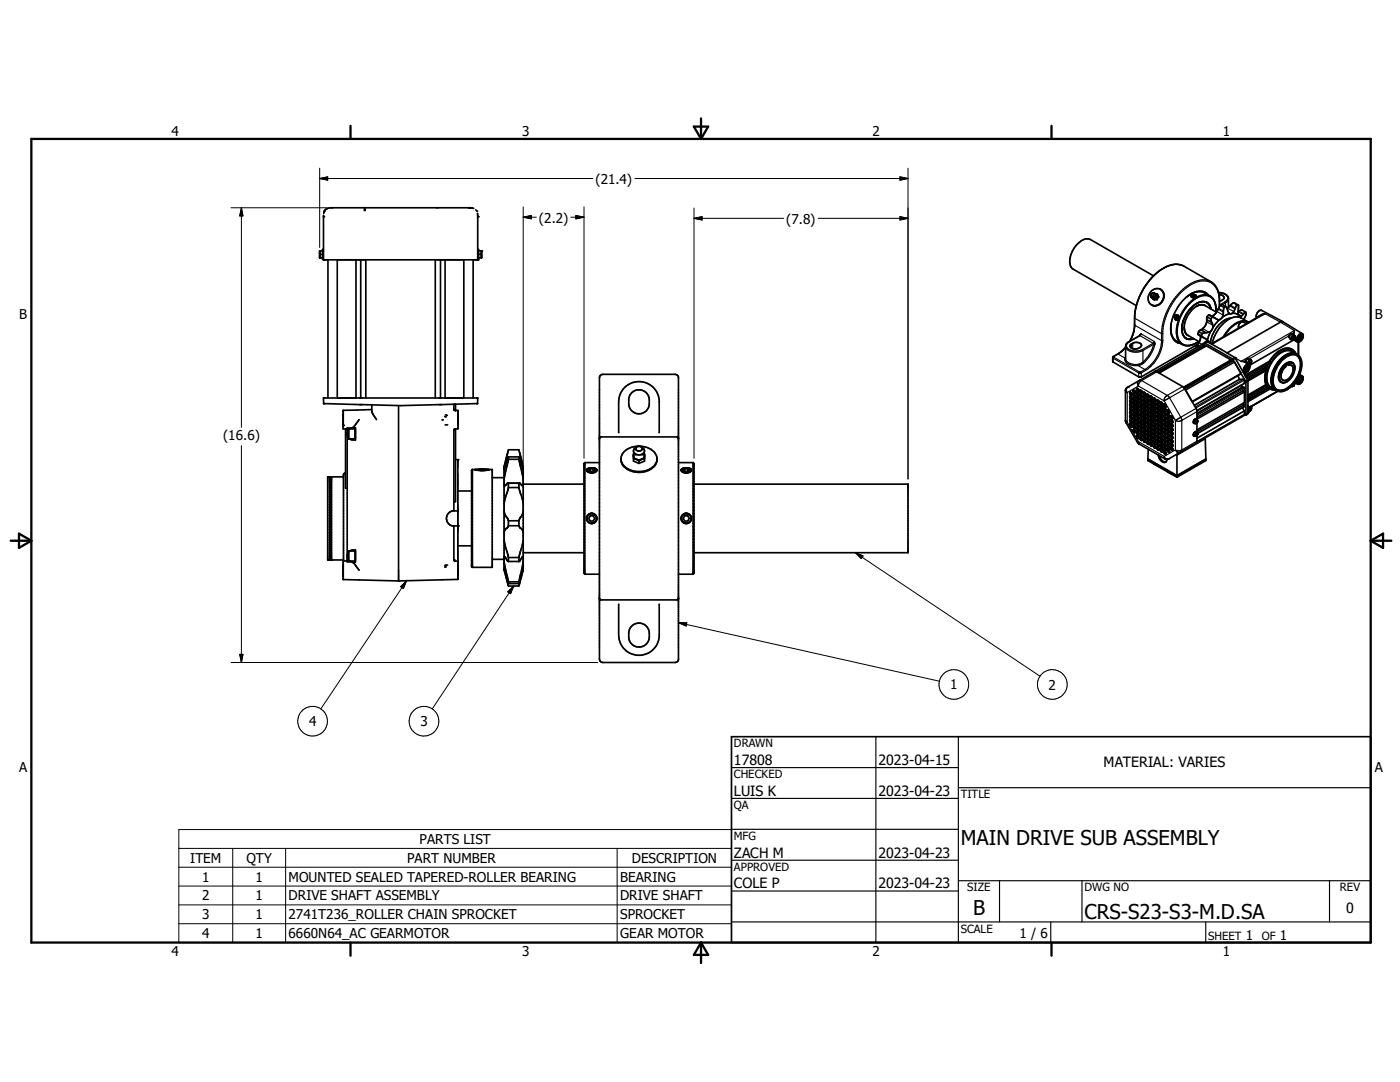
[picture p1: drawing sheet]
<svg xmlns="http://www.w3.org/2000/svg" width="279mm" height="216mm" viewBox="0 0 279 216" stroke-linecap="round" stroke-linejoin="round" font-family="sans-serif">
<defs><g id="words">
<g font-size="4.1">
<text x="191.7" y="168.6">MAIN DRIVE SUB ASSEMBLY</text>
<text x="194.2" y="182.5">B</text>
<text x="216.4" y="183.4">CRS-S23-S3-M.D.SA</text>
</g>
<g font-size="2.8">
<text x="146.5" y="152.6">17808</text>
<text x="175.3" y="152.6">2023-04-15</text>
<text x="220.3" y="153.1">MATERIAL: VARIES</text>
<text x="146.5" y="158.8">LUIS K</text>
<text x="175.3" y="158.8">2023-04-23</text>
<text x="146.5" y="171.1">ZACH M</text>
<text x="175.3" y="171.1">2023-04-23</text>
<text x="146.5" y="177.2">COLE P</text>
<text x="175.3" y="177.2">2023-04-23</text>
<text x="268.6" y="182.1">0</text>
</g>
<g font-size="2.7">
<text x="34.2" y="27.1">4</text>
<text x="104.2" y="27.1">3</text>
<text x="174.1" y="27.1">2</text>
<text x="244" y="27.1">1</text>
<text x="118.8" y="36.7">(21.4)</text>
<text x="107.6" y="44.4">(2.2)</text>
<text x="156.9" y="44.6">(7.8)</text>
<text x="3.8" y="63.7">B</text>
<text x="274.4" y="63.7">B</text>
<text x="44.5" y="87.9">(16.6)</text>
<text x="189.6" y="137.5">1</text>
<text x="209.3" y="137.6">2</text>
<text x="61.7" y="144.9">4</text>
<text x="83.9" y="144.9">3</text>
<text x="3.8" y="154">A</text>
<text x="274.4" y="154">A</text>
<text x="38" y="172.2">ITEM</text>
<text x="49.2" y="172.2">QTY</text>
<text x="81.2" y="172.2">PART NUMBER</text>
<text x="83.7" y="168.4">PARTS LIST</text>
<text x="126.1" y="172.2">DESCRIPTION</text>
<text x="40.3" y="175.9">1</text>
<text x="40.3" y="179.7">2</text>
<text x="51" y="175.9">1</text>
<text x="51" y="179.7">1</text>
<text x="57.6" y="175.9">MOUNTED SEALED TAPERED-ROLLER BEARING</text>
<text x="57.6" y="179.7">DRIVE SHAFT ASSEMBLY</text>
<text x="123.8" y="175.9">BEARING</text>
<text x="123.8" y="179.7">DRIVE SHAFT</text>
<text x="40.3" y="183.4">3</text>
<text x="51" y="183.4">1</text>
<text x="57.6" y="183.4">2741T236_ROLLER CHAIN SPROCKET</text>
<text x="123.8" y="183.4">SPROCKET</text>
<text x="34.2" y="190.7">4</text>
<text x="40.3" y="187.2">4</text>
<text x="51" y="187.2">1</text>
<text x="57.6" y="187.2">6660N64_AC GEARMOTOR</text>
<text x="104.2" y="190.7">3</text>
<text x="123.8" y="187.2">GEAR MOTOR</text>
<text x="174.1" y="190.7">2</text>
<text x="203.5" y="187.2">1 / 6</text>
<text x="244" y="190.7">1</text>
<text x="248.6" y="187.5">1</text>
<text x="255.4" y="187.5">1</text>
</g>
<g font-size="2.3">
<text x="146.5" y="149.1">DRAWN</text>
<text x="146.5" y="155.3">CHECKED</text>
<text x="146.5" y="161.5">QA</text>
<text x="191.7" y="159.3">TITLE</text>
<text x="146.5" y="167.6">MFG</text>
<text x="146.5" y="173.8">APPROVED</text>
<text x="193" y="177.9">SIZE</text>
<text x="216.4" y="177.9">DWG NO</text>
<text x="267.4" y="177.9">REV</text>
<text x="191.7" y="186.1">SCALE</text>
<text x="241.1" y="187.5">SHEET</text>
<text x="251.8" y="187.5">OF</text>
</g>
</g></defs>
<g fill="none" stroke="#000" stroke-width=".33">
<path d="M63.8 51.3v.1M63.8 50.6v.2M63.8 51.4h.6M63.8 50.8h.6M63.8 50.8v.1M63.8 50.1v.1M64.4 50.1h-.6v1.3M64.6 49.8h-.2v1.9h.2M64.6 43.2v8.6h30.7M64.6 43v.1M64.7 42.2l-.1 .4M64.7 42.2v.1"/>
<path d="M64.8 42.1l-.1 .1M64.8 42.1h-.1M64.8 42v.1M65.4 51.8v27.6M67.3 51.8v27.6M71 51.8v27.6M72 51.8v27.6M73 51.8v27.6M86.9 51.8v27.6M87.9 51.8v27.6M88.8 51.8v27.6M92.6 51.8v27.6"/>
<path d="M93.8 41.5l.7 .1M94 41.5h-27.9l-1 .2-.3 .4M94.4 51.8v27.6M95 41.9l.1 .1M95.3 42.6v9.2M95.3 49.8h.2v1.9h-.2M95.5 51.4h.6M95.5 50.8h.5M95.5 50.1h.6v1.3M96 50.8l.1 .1M96 50.1l.1 .1M96.1 51.3l-.1 .1"/>
<path d="M96.1 50.9v.4M96.1 50.6l-.1 .2M96.1 50.2v.4M229.7 58.9l.1 .5 .4 .1M229.7 58.8h.1M229.7 58.7a.29 .29 0 0 1 .5 0 .29 .29 0 0 1-.1 .4 .29 .29 0 0 1-.4-.1v-.2M229.7 58.7v.1M229.8 58.7a.44 .44 0 0 1 .4-.3 .44 .44 0 0 1 .4 .3M229.8 58.7h.1M230.2 59.7l.7 .1M230.2 55l-12.6-7.2a2.7 2.7 0 0 0-3 1.4 3.9 3.9 0 0 0-.7 4.3l12.9 7.5M230.4 59.4l-.2 .1"/>
<path d="M230.6 58.7v.4l-.4 .4M230.6 58.7v.2M230.7 59.7h-.4l-.2-.2 .1 .2M230.7 59.7l.2 .1M230.8 59.5l-.6 .2M230.8 58.6h-.2l.3 .1M230.8 58.6l.1 .1M230.8 59.5l-.1 .2M230.8 58.6l.2 .1 .2 .5M230.9 58.7l.1 .3M230.9 59.3l-.1 .2M231 59l-.1 .3"/>
<path d="M231 59l.1 .1M231.1 59.1l-.1 .2M231.1 59.1l.1 .1M231.2 59.2l-.3 .6M231.6 57.7a1.88 1.88 0 0 1 .6 2.1 1.88 1.88 0 0 1-1.7 1.2M236.8 59.2a9.2 9.2 0 0 0-3.2 6.2M237.1 59.1a3.2 3.2 0 0 1 3.3-.7l1.1 .7M237.7 59l.1 .3 .5 .1M237.8 59h-.1M237.9 58.9h.1M237.9 58.9a.27 .27 0 0 0-.1 .4 .27 .27 0 0 0 .4 .1M238 59v.2"/>
<path d="M238.3 58.9l.2 .2-.1 .1-.2 .1-.2-.2v-.1M238.3 58.9l-.3 .1M238.3 58.9v.3M238.5 58.9l.2 .1M238.5 58.9l-.4-.1-.4 .2M238.5 58.9h-.6M238.6 58.9h.1M238.7 59h.1M238.7 59l-.1 .2-.3 .2M238.7 59a.29 .29 0 0 1-.1 .3 .29 .29 0 0 1-.3 .1M240.5 58.3l.6 .5M241.2 58.9a2.45 2.45 0 0 0-3.4-.4l-1.1 .8"/>
<path d="M243.2 58.4l1 .2 .8 .5 .2 .4v1.8M243.3 58.8a.66 .66 0 0 1 .7 .2 .66 .66 0 0 1 .1 .7l-.7 .4M64.6 79.4h30.7v1.1l-7.2 .2a163.2 163.2 0 0 1-16.3 0l-7.2-.2zM119.8 74.9l.5-.2h14.4l.4 .1 .3 .4v56.5l-.1 .2-.4 .3h-14.6l-.4-.2-.2-.3-.1-56.3zM126.1 78.3a2.08 2.08 0 0 1 3.5 1.2 2.79 2.79 0 0 1-.3 2.1 2.04 2.04 0 0 1-2.2 .9 2.04 2.04 0 0 1-1.6-1.7 3.3 3.3 0 0 1 .3-2zM225.6 78.3v.3l.3 .2M225.6 79.8v.3l.3 .3M225.6 78.3a.33 .33 0 0 0-.1 .4 .33 .33 0 0 0 .4 .1M225.6 79.8a.33 .33 0 0 0-.1 .5 .33 .33 0 0 0 .4 .1M225.6 79.8a.42 .42 0 0 1 .3 .6M225.6 78.3l.2 .1 .1 .4M225.6 79.1a.33 .33 0 0 0-.1 .4 .33 .33 0 0 0 .4 .1"/>
<path d="M225.6 79.1l.2 .1 .1 .4M225.6 79.1v.3l.3 .2M225.6 68.8a1.42 1.42 0 0 1 2.2 0 1.29 1.29 0 0 1-1.1 .8 1.29 1.29 0 0 1-1.2-.6zM226.1 78a.29 .29 0 0 1 .4 .1 .29 .29 0 0 1-.1 .4zM226.2 78.7a.36 .36 0 0 1 .4 .2 .36 .36 0 0 1-.1 .4l-.4-.4zM226.2 79.5a.31 .31 0 0 1 .4 .2 .31 .31 0 0 1-.2 .3l-.3-.3zM226.3 79.4v.4l.3 .2M226.3 78.7l.1 .4 .2 .1M226.3 77.9l.1 .4 .2 .1M226.9 79.1a.3 .3 0 0 1 .4 .2 .3 .3 0 0 1-.2 .3l-.3-.3zM226.9 77.5a.34 .34 0 0 1 .4 .2 .34 .34 0 0 1-.1 .4l-.4-.3zM226.9 79.9a.3 .3 0 0 1 .4 .1 .3 .3 0 0 1-.2 .4l-.3-.3z"/>
<path d="M226.9 78.3a.38 .38 0 0 1 .3 .2 .38 .38 0 0 1 0 .4l-.3-.2zM226.9 77.5l.1 .3 .3 .2M226.9 78.3l.1 .3 .3 .2M226.9 79.1l.1 .3 .3 .2M226.9 79.8v.3l.4 .3M227.4 66.9h.1M227.4 67l-2.1 1.2a1.06 1.06 0 0 0-.7 .9v2.5M227.5 66.9h.1M227.6 79.4l.2 .1 .1 .5M227.6 77.9l.1 .4 .2 .1M227.6 78.7l.1 .4 .2 .1M227.6 79.4l.1 .4 .2 .2"/>
<path d="M227.6 77.9l.3 .2v.3M227.6 78.7l.3 .2v.3M227.6 77.9a.35 .35 0 0 0 0 .4 .35 .35 0 0 0 .3 .1M227.6 79.4a.33 .33 0 0 0 0 .5 .33 .33 0 0 0 .3 .1M227.6 78.7a.35 .35 0 0 0 0 .4 .35 .35 0 0 0 .3 .1M228.2 79.1a.3 .3 0 0 1 .4 .2 .3 .3 0 0 1-.2 .3l-.2-.2zM228.2 78.3a.38 .38 0 0 1 .4 .2 .38 .38 0 0 1 0 .4 .4 .4 0 0 1-.4-.6zM228.2 79.9a.3 .3 0 0 1 .4 .1 .3 .3 0 0 1-.2 .4l-.2-.2zM228.3 78.3v.3l.3 .2M228.3 79.1v.3l.3 .2M228.3 79.8v.3l.3 .3M228.9 78.7a.38 .38 0 0 1 .4 .2 .38 .38 0 0 1 0 .4 .39 .39 0 0 1-.4-.6z"/>
<path d="M228.9 79.5a.31 .31 0 0 1 .4 .2 .31 .31 0 0 1-.2 .3l-.2-.3zM229 78.7v.3l.3 .2M229 79.4v.4l.3 .2M229.6 79.8a.42 .42 0 0 1 .4 .6M229.6 79.8a.33 .33 0 0 0 0 .5 .33 .33 0 0 0 .4 .1M229.6 79.8v.3l.4 .3M229.6 79.1l.3 .1 .1 .4M229.6 79.1a.33 .33 0 0 0 0 .4 .33 .33 0 0 0 .4 .1M229.6 79.1l.1 .3 .3 .2M229.8 60.8l.7 .2M229.8 60.8a1.82 1.82 0 0 1-.3-2.3 1.82 1.82 0 0 1 2.2-.7 1.9 1.9 0 0 1 .4 2 1.9 1.9 0 0 1-1.7 1.2M229.8 60.8v.1"/>
<path d="M230 60.9l.4 .1M230.3 79.5a.31 .31 0 0 1 .3 .2 .31 .31 0 0 1-.1 .3l-.2-.2zM230.3 79.4l.1 .4 .3 .2M230.4 74.2l-5.3 3-.4 .4-.1 6.4 .1 .4M230.4 74.2h.5l5.4 3.2 2.5 4.3 .1 2M231 79.8a.42 .42 0 0 1 .3 .6M231 79.8a.34 .34 0 0 0 0 .5 .34 .34 0 0 0 .3 .1M231 79.8a.45 .45 0 0 0 .3 .6M233.7 65.7a2.73 2.73 0 0 0 1.1 2.4l1.1 .6M233.7 64.5a3.4 3.4 0 0 0 1.1 3.8M234.4 63.4l.1 .3M234.5 63.4v.2"/>
<path d="M234.5 63.5v.1M234.5 63.7h.1M234.5 63v.3M234.6 63l-.1 .3M234.6 63a.43 .43 0 0 1 .6 .3 .43 .43 0 0 1-.5 .5l-.2-.2M234.6 63.7l.1 .1M234.6 63.2v.3M234.6 63.2l.2-.2 .2 .1v.3l-.2 .2-.2-.1M234.6 63.2h.3M234.6 63.5h.3M234.7 62.9l-.2 .1M234.8 68.2l.7 .3"/>
<path d="M234.8 62.8a.49 .49 0 0 1 .4 .6 .49 .49 0 0 1-.6 .3M234.8 62.8l-.3 .3-.1 .3M234.8 68.3l.8 .2M234.9 63.2v.3M234.9 63.5h.1M234.9 62.8h-.1M235 63.1l-.1 .1M235.9 65.1v1M235.9 66l.3 1.1M235.9 65v1M236 66.3l.2 .8M236 64.7l-.1 .3"/>
<path d="M236.2 67.1a1.59 1.59 0 0 0 2 .5M236.2 67.1l.2 .2M236.3 63.6l-.4 1.5M236.3 65.3a1.84 1.84 0 0 0 .7 1.6l2.4 1.3M236.6 67.4l.8 .3M236.6 67.5h.1M237 62.3l-.7 1.3M237.8 61.4l-.8 .9M238 61.1l-.2 .3M239 66.6l.8 .4M239 66.6l1.1 .7M239.1 68.6l-11.5 6.7-.3-.1-5.1-2.9-.1-1.1a8.2 8.2 0 0 0 2.5-1.9"/>
<path d="M239.2 66.2l.7 .4M239.2 66.2l-.2 .4M239.5 67a3.3 3.3 0 0 1-.9 2.5M239.7 60.8h.4M239.7 60.8l-.9 .3M239.7 60.8a4.8 4.8 0 0 0-3.2 5.5l.4 .5 .4 .2M239.8 67l.3 .3M239.9 66.6l-.1 .4M240 60.2l-1.1 .3-.9 .6M240.1 68.6l.3 .2M240.1 68.6l-9.7 5.6M240.1 67.3l.7 .4 .1 .3"/>
<path d="M240.1 60.8l2.7 1.5M240.2 60.8l.5 .3M240.2 60.2l.7 .2 .6 .7M240.2 60.2a3.3 3.3 0 0 0-2.2 .9M240.3 69v.2M240.3 69.2h.1M240.3 69.2l-9.1 5.2M240.3 68.4l.7-.2 5.4 3.1M240.3 68.4l5.7 3.2 2.6 4.5v6.5l-.9 .7M240.3 68.4l-.2 .2M240.4 68.8l-9.5 5.4M240.4 68.8v.1l-9.4 5.4"/>
<path d="M240.4 60.2l.6 .3 .5 .6M240.8 60.3h.1M240.9 63.2v.2a2.53 2.53 0 0 1-1.6 2.6l-.1 .2M240.9 63.2l.7 .4M240.9 68l1 .5M240.9 68l-.5 .4M240.9 68h.1M241.2 62.8l1.2 .6M241.2 62.8l.7 .5M241.2 62.8l-.3 .4M241.5 61.1l.2 .5M241.6 63.6l.5 1.3v.4"/>
<path d="M241.6 66.1l-.7 1.9M241.9 63.3l.5 .1M241.9 63.3l-.3 .3M242.1 65.3a1.56 1.56 0 0 1-1.8 1.1l-.4 .2M242.4 60.2a2.25 2.25 0 0 0-3.6-.7 8.2 8.2 0 0 0-3.8 7.8 2.22 2.22 0 0 0 3.6 1.2l.6-.4M242.4 63.4l.6 .4h.4M242.4 60.3l.3 1.3M242.6 62.2a3.2 3.2 0 0 0-1.3-3.2 3.7 3.7 0 0 0-3.7 1.2 8.1 8.1 0 0 0-2.6 7.3 2.23 2.23 0 0 0 3.4 1.1l.4-.2M243.4 63.8l-1.3 1.5M243.4 61.1v-1.4a4 4 0 0 0-1.7-3.5l-5.4-3.1a4.7 4.7 0 0 0-5.1 1.1l-.6 .5a12.9 12.9 0 0 0-4.2 8.7l-.1 2.4-.4 1.5-.5 .8M243.5 60.9l-.8 1.6-.4 .4-.5 .2M243.5 60.9l.4-.2 .7 .5"/>
<path d="M243.5 60.9l.8 .4M243.9 63.3l-.5 .5M244.3 61.3l-.4 2M244.6 61.2l.8 1.4M244.6 61.2l-.3 .1M245.2 61.2h.1M245.4 62.6l-1.5 .7M245.6 72v.2M245.6 72.2h.1M245.6 72.2l-9.2 5.3M245.7 71.8l-4.9-2.8-9.5 5.4M245.7 71.8l-9.5 5.5"/>
<path d="M245.7 71.8l-9.4 5.5M245.7 63.5a5.4 5.4 0 0 0-4.1 4.5v.3M246 62.5l-.6 .1M246 62.5h.5l.6 .3M246.2 60.4l.7 .4M246.2 60.4l1 .5M246.2 60.4l-1.3 1.2M246.4 72.2l-.4-.2-9.6 5.6M246.4 72.2l1.3 2.4-9.7 5.6M246.4 72.2l-9.8 5.6 1.3 2.3M246.5 71.4l2.5 4.4M246.9 60.8l-.9 1.7"/>
<path d="M246.9 60.8l.3 .1M247 75l.4 .7h.9v.8M247.1 62.1v.7M247.1 62.1l.8-.3 .7 .5M247.2 60.9l-.1 1.2M247.5 63.2l.2 .2M247.8 76.9l.1 .4h.4v.5l-9.4 5.5M247.8 76.8v.1M248 78l.3 .2M248.1 74.2l.2 .1M248.3 76.5l-9.4 5.5M248.3 78.2v2.1l-9.4 5.5"/>
<path d="M248.3 76.5h.1M248.3 78.2l-9.4 5.4M248.4 73.7l.1 .2M248.4 73.7l.2 .1M248.4 73.9l.1 .1M248.4 73.6v.1M248.5 73.9l.1 .1M248.5 73.8v.1M248.5 73.9h.1M248.5 72v.1M248.5 72.1l.2 .3M248.5 73.5l-.1 .1"/>
<path d="M248.6 74h.1M248.6 73.6l-.2 .1M248.6 75.1h.1M248.6 62.3l-.4 .3a.63 .63 0 0 1-1 .4l-.1-.2M248.6 62.3l.1 .3-.5 1.2M248.6 72.9a.44 .44 0 0 1 .5-.2 .44 .44 0 0 1 .3 .3 1.07 1.07 0 0 1-1.1 1.3 1.1 1.1 0 0 1 .3-1.4zM248.6 72v.2M248.7 73.3h.1M248.7 72h-.2M248.7 73.7l-.2 .1M248.7 73.9h-.1M248.7 73.5l-.1 .1"/>
<path d="M248.7 64.6l-.6-.4a1.01 1.01 0 0 0-1 1.3M248.7 74h-.1M248.7 73.2v.1M248.7 74h.1M248.7 73.1v.1M248.7 73.1l-.3 .5M248.7 73.1l-.2 .4M248.7 74.8v.3M248.7 74.8h-.2v.2M248.8 71.8l-.2 .2M248.8 73.7h-.1M248.8 74h-.1"/>
<path d="M248.8 73.1l-.4 .4v.4M248.8 73.1l-.1 .4M248.8 73.3l-.2 .4M248.9 73.1l.2 .1-.1 .3M248.9 73.1h-.2M248.9 73.5l-.2 .2M248.9 73.5v.1M248.9 73l-.1 .1M248.9 73.9l-.1 .1M248.9 73.4v.1M248.9 73.7l-.2 .2M248.9 73.1v.3"/>
<path d="M249 71.6l-.2 .2M249 73l.2 .2-.1 .4M249 73h-.1M249 73l-.2 .1M249 73.3l-.1 .1M249 73h.1M249 75.8v.1M249 75.9l.1 6.4-.5 .4M249 73.5l-.1 .2M249.1 73.6l-.2 .3M249.1 73.6l-.5 .3M249.1 64.4a3.1 3.1 0 0 0-3.6 1.1l-1.2 1.6"/>
<path d="M249.2 71.6h-.2M249.2 72.4l.2 .2M249.2 71.6l.5 .2M249.2 64.3a3.3 3.3 0 0 0-3.8 1.3l-1.3 1.6M249.2 72.5h.1M249.3 72.5l.1 .1M249.4 71.5v.1M249.4 72.1l-.2 .4M249.4 71.5v.2M249.4 71.5l-.2 .1M249.4 72.2l-.2 .2M249.4 72.1v.1"/>
<path d="M249.4 72.2l.2 .1M249.4 71.6l.1 .1M249.4 72.9h.1M249.4 72v.1M249.4 72l.2 .1M249.4 72h.1M249.5 72.9h-.1M249.5 72h.1M249.6 72.8l-.1 .1M249.6 72.1v.2M249.6 72.3l-.2 .3M249.7 71.8a.6 .6 0 0 0-.6 .8"/>
<path d="M249.7 71.8l.1 .2M249.7 72.4l-.1 .4M249.8 72l-.1 .5-.3 .2M249.8 72a.45 .45 0 0 0-.6 .1 .45 .45 0 0 0 0 .6h.2h-.1l-1-.5-.6-.1M250.8 63.4a1.09 1.09 0 0 1 1-1.5l4.3 2.3M250.9 63.2v.1M251.8 62.8l-9.9 5.7a6.9 6.9 0 0 1 4.6-5.3l1 .1 1.6 1M252.4 75.6l.2 1.1-3.5 2.1M252.5 73.9l.1 .1M252.5 73.9l-3.5 2M252.6 73.8l-.1 .1M252.6 76.8v.1"/>
<path d="M252.6 76.9h.1M252.6 76.9l-3.5 2M252.6 74l-.2 1.7M252.6 74l-3.6 2M252.7 76.9l.2 .3-3.8 2.2M252.7 76.9l-3.6 2.2M252.8 73.2h.1M252.8 73.2l-4 2.3M252.8 77.2l.3 .2M252.9 73.2l-.2 .5-3.7 2.1M252.9 73.2l-4.1 2.4M253 72.7l-.2 .5"/>
<path d="M253.1 77.4l.1 .1-4.1 2.3M253.1 77.4l-4 2.3M253.2 77.4l.2 .2M253.4 72.1h.1M253.4 72.1l-4.9 2.7v-.4M253.4 77.6h.1M253.5 72.1l-.3 .5-4.5 2.5M253.5 77.6l-4.4 2.6M253.5 72.1l-4.8 2.7M253.5 77.6l1 .2M254.1 77.3v.1M254.5 77.7l.3 .3"/>
<path d="M254.8 77.7a2.68 2.68 0 0 0 3.2-1 5.4 5.4 0 0 0 1.4-5.1 1.71 1.71 0 0 0-2.7-.4 5.9 5.9 0 0 0-2.5 5.6l.2 .5 .5 .5M255 78.1l-5.4 3.1M256.1 64.2h-.4l-10.8 6.2M256.1 64.2l3.8 2.4M256.6 72.9l.5-.3v.3a.81 .81 0 0 1 .9 .2 .81 .81 0 0 1 0 1 1.85 1.85 0 0 1-2 1.7 1.99 1.99 0 0 1 .6-2.7zM256.7 76.2l-.5 .2-.5-.1M256.9 76.1l-.3 .2M256.9 76.1l-.1 .1M256.9 72.7l.2 .2M257.1 67.1a.98 .98 0 0 0 1 .8M257.1 67.1h.1M257.2 67.1v.1"/>
<path d="M257.3 67l-.1 .1M257.3 67l-.2 .1M257.3 66.9l-.1 .2M257.4 67.5l.4 .2M257.5 66.7l-.1 .1M257.5 66.7l.3-.1 .5 .3M257.5 66.7l-.2 .2M257.5 67.6h-.1M257.8 67.7l.1 .1M257.9 67.4v.2M257.9 67.5l.2 .1M257.9 67.6h.2"/>
<path d="M257.9 70.5a5.8 5.8 0 0 0-4 6.4l.1 .3M257.9 76.9h.2M257.9 76.9h.1M258 72.4a2.27 2.27 0 0 1-.3 3.1l-.8 .6M258 72.4a1.93 1.93 0 0 0-2.3 1.3 2.17 2.17 0 0 0-.1 2.5l.1 .1M258 72.4a1.67 1.67 0 0 0-2.2 1 2.2 2.2 0 0 0-.3 2.7l.2 .2M258 67.1l-.1 .3M258 66.6v.1M258 76.9a2.82 2.82 0 0 1-3.2 1.1l-.2-.2M258 66.6l.1 .2M258 66.6h-.1M258 76.9h.1"/>
<path d="M258 67.2l-.1 .2M258 67.1v.1M258 67.2l.3 .1M258.1 77.1h-.3M258.1 67.7l-.1 .1M258.1 67.9l-8.5 4.9M258.1 67.1h.1M258.2 76.6l.1 .1M258.2 67.8l-.1 .1M258.3 67.1v.2M258.3 76.7l-.2 .2M258.3 67.1h-.3"/>
<path d="M258.3 67.3l-.2 .3M258.3 67.3l-.2 .2M258.3 72.8a.95 .95 0 0 0-1.5-.1 2.76 2.76 0 0 0-1.2 3.4l.3 .2h.6M258.3 66.9v.5M258.3 76.5v.2M258.3 66.9a.56 .56 0 0 0-.5 .8M258.3 66l-.1 .8M258.3 67.4l.3 .4-.2-.1-.2 .1M258.3 66.9a.49 .49 0 0 0-.5 .3 .49 .49 0 0 0 .1 .5M258.3 67.4l-.3 .3h-.1M258.3 73l.1 .2M258.3 67.4l-.1 .4"/>
<path d="M258.4 76.4a.54 .54 0 0 1-.6 .7M258.4 67.1l.2 .1-.1 .2-.1-.1M258.4 76.3l.6 .3M258.5 76.3l-.5 .6M258.5 76.2v.1M258.5 76.3l.1 .1-.2-.1M258.6 70.6a3.9 3.9 0 0 0-3.7 2.4 4.3 4.3 0 0 0-.5 4.7M258.6 70.6a2.06 2.06 0 0 0-3.2-.7 6.1 6.1 0 0 0-2 2.2M258.7 70.6l-.9-.5a3.1 3.1 0 0 0-3.6 1.6 5.4 5.4 0 0 0-1.2 4.9l.5 .6 1 .6M258.7 70.7a2.72 2.72 0 0 0-3.1 .9 5.5 5.5 0 0 0-1.7 5.6l.7 .6M258.8 68.1l.2 .1M258.8 70.7a2.52 2.52 0 0 1 .9 3.1l-.6 1.5-.6 1"/>
<path d="M258.8 70.7a2.94 2.94 0 0 0-3.5 1.4 5.5 5.5 0 0 0-1.3 5l.6 .7M258.8 70.7l.1 .1M258.9 71a3.7 3.7 0 0 1-.1 4.3 4.3 4.3 0 0 1-3.5 2.6l-.3-.1M259.1 76.1v.1M259.1 67.7l.1 .1M259.1 67.7v.1M259.1 67.6v.1M259.1 76l.1 .3M259.1 67.4v.4h.4M259.1 76v.1M259.1 67.7h.1M259.1 67.5v.1"/>
<path d="M259.1 76.2l.1 .1M259.1 75.9v.1M259.1 67.3v.2M259.1 76.1l.1 .1M259.1 76.3h.1M259.1 68.2v2.7M259.2 75.3a.51 .51 0 0 1 .7-.3 .51 .51 0 0 1 .1 .8 .8 .8 0 0 1-1.1 .7 1.18 1.18 0 0 1 .3-1.2zM259.2 76.3h.1M259.2 76.2h.1M259.2 67.6h-.1M259.2 67.8v.1M259.2 67.8h.2"/>
<path d="M259.2 75.7l-.1 .3 .1 .3M259.2 66.8a.52 .52 0 0 1 .8-.2 .52 .52 0 0 1 0 .8 .75 .75 0 0 1-1.2 .6v-.4zM259.2 75.6l-.1 .3M259.2 76h.1M259.3 67.5l-.1 .1M259.3 76h-.2M259.3 76.1l-.2 .1M259.3 75.5l-.1 .2M259.3 67.1l-.2 .2M259.3 67.6l-.2 .1M259.3 75.5l-.2 .4M259.3 67.1l-.2 .4"/>
<path d="M259.3 67.7h-.1M259.3 67.7h.1M259.3 76.2h-.1M259.3 76v.1M259.4 75.6l-.3 .3M259.4 76l.2-.6v.4l-.3 .3M259.4 67.4l-.1 .1M259.4 74.7l.5 .3M259.4 67l-.3 .3M259.4 75.5h-.1M259.4 67l-.1 .1M259.4 67.6h-.1"/>
<path d="M259.4 67l-.3 .5M259.4 75.5v.1M259.4 67.7h-.1M259.4 76.1l-.1 .1M259.4 76.3h-.2M259.4 67.8v.1M259.5 76.3h-.2M259.5 76.3h.1M259.5 75.9l-.2 .1M259.5 66.9l-.3 .6M259.5 66.9h.1M259.5 67.7l-.3 .1"/>
<path d="M259.5 66.9l-.1 .1M259.5 75.4a.32 .32 0 0 1 .4 .1 .32 .32 0 0 1-.1 .4M259.5 67.8h.1M259.5 75.4l-.3 .6M259.5 75.4h.2M259.5 76.1h-.1M259.5 75.4l-.1 .1M259.5 66.9v.2M259.5 75.4v.2M259.5 67.1l-.2 .4M259.5 66.9v.1M259.5 75.6l-.2 .4"/>
<path d="M259.5 75.4v.1M259.5 67.8h-.1M259.5 67.1v.1M259.5 75.6v.1M259.6 76.2l-.1 .1M259.6 75.4h.1M259.6 76.1l-.4 .1M259.6 67.7h-.1M259.6 67l-.2 .6M259.6 67.2l-.2 .4M259.6 67v.2M259.6 67.2v.1"/>
<path d="M259.6 75.7h.1M259.6 66.9l.1 .1M259.6 66.9v.4l-.2 .4M259.7 67v.3l-.3 .4M259.7 75.4v.4l-.3 .3M259.7 75.5l-.2 .6M259.7 66.9h.1M259.7 66.9h-.2M259.8 66.9a.65 .65 0 0 1-.3 .9M259.8 75.9l-.4 .4M259.8 75.9l-.1 .2M65.8 95.2v16.5"/>
<path d="M65.8 95.2h-.4v16.5h.4M65.8 95.2h.2M66 95.2v16.5M66.2 95.2v16.5M66.2 95.2h2.4M66.2 95.2h-.2M68.5 82.7v2.2M69 94.4l-.3 .1-.1 .2v17.2M69 85.6v11.8h.3M69.1 85.6l.2 .2v26l-.2 .1M69.3 86.7l.2 .6M69.5 85.9l-.2 .5"/>
<path d="M69.6 85.6v2M69.6 85.6h1.3M69.6 87.6h1.3M69.8 85.6h-.2M69.8 85.6h.1M70.3 85.4h.6v2.4l-.8-.1-.3-.1M70.3 85.4h-1v.1l.5 .1M70.9 85.6v2M70.9 85.6v.1M70.9 87.5v.1M71.7 83.7l-.9 1.3-.5 .4M74.2 81.7l-5.7 .2v3.7h1.1"/>
<path d="M74.2 80.8v1.4l.9 1.5M79.5 80.9v35M88.4 83.7l-.2 .1M90.6 85.7v16.2M90.7 85.7h-.1M90.8 81.9l-.2-.2v-1h.3v1.2M90.8 81.9h.6v3.7l-.7 .1M90.9 91.7h.5v23.9l-11.9 .3M90.9 85.6v14.5h-.3M91.4 98h2.7M91.4 82.6v2.2M94.3 93.7h.9"/>
<path d="M94.3 93.7l-.2 .1v19.3l.2 .1M94.3 93.7v19.5M94.8 93.7l.2 .1M94.9 93.7h-.1M95 93.8l.9 .1 1.4-.1M95.1 93.7h.1M95.1 93.7l1.8 .1M95.1 93.7l-.1 .1M95.2 93.7h.2M95.4 93.7h1.8M95.4 93.7l.9 .1M95.8 93.7h-.4"/>
<path d="M95.8 93.7h.8M95.8 93.7l-.2 .1M95.8 93.7v.1M96 93.6l-.2 .1M96.6 93.7h.2M96.6 93.7h.3M96.6 93.7l.2 .1M96.9 93.7h.3M96.9 93.7h.1M97.2 93.7l.1 .1M97.2 93.7h1v19.5h-3.9M97.5 93.7h.1"/>
<path d="M97.6 93.7l-.3 .1M97.6 93.7h.1M98.2 95.3h2.4M101.3 90.5l-.7 2.6v20.6l.9 3.2h2.1l.8-3.2v-20.6l-.6-2.6M101.3 90.5l.2-.8h2.1l.2 .8M101.3 90.5l-.7 2.7M101.4 96.4h.1M101.5 91.7h2.1M101.5 96.4h2.1M101.5 91.2v.5M101.5 96.4v.9M101.5 91.2l-.9 2.4"/>
<path d="M101.5 91.7l-.9 3.9M101.5 97.3l-.9 3.1M101.5 91.2h2.1M101.5 97.3h2.1M103.6 91.2v.5M103.6 96.4v.9M103.6 91.2l.8 2.4M103.6 91.7l.8 3.9M103.6 97.3l.8 3.1M103.6 96.4h.1M103.8 90.5l.2 .9M103.8 96.5l-2.4-.1-.3 .2a.31 .31 0 0 1-.1 .3 .31 .31 0 0 1-.4-.1"/>
<path d="M103.8 96.5h.1M103.8 96.5l.1 .1a.3 .3 0 0 0 .2 .3 .3 .3 0 0 0 .3-.1M104.1 91.7l.3 1.5M104.4 96.6h12.2M116.7 92.3l-.1 .2v21.9l.1 .2M116.7 92.3v22.3M116.7 92.3h2.9M117.1 93.6a.65 .65 0 0 0 .9 .8l.8-.2a.39 .39 0 0 0 .2-.6M117.2 93.7l-.1 .2M117.3 93.5v.1M117.4 93.5l-.3 .1M117.4 93.5l-.1 .1"/>
<path d="M117.7 93.4h.9l.4 .3M117.7 93.4l-.3 .1M117.8 93.6h.6M117.8 94.1h.6M117.8 93.6l-.3 .2 .3 .3M117.8 93.6v.5M117.9 93.4h-.2M118.2 93.4a.57 .57 0 0 1 .8 .6 1.3 1.3 0 0 1-1.8-.1l.1-.3M118.4 93.6l.3 .2-.3 .3M118.4 93.6v.5M118.9 93.5l.1 .1M119 93.7l.1 .1"/>
<path d="M123.5 86.3v-6.1a4.1 4.1 0 0 1 3.8-4 4.1 4.1 0 0 1 4.3 3.6v6.5M123.9 91.6a3.1 3.1 0 0 1 3.3-2.6 3.7 3.7 0 0 1 3.9 2v.6M123.9 91.6l.1 .4M123.9 91.6v.1M124 91.8a3.3 3.3 0 0 0 3.9 2.4 3.2 3.2 0 0 0 3.2-2.4M124 92.1a4.1 4.1 0 0 0 5.6 1.5l.8-.6 .7-.9M126.4 91.5l1.1 .3 .6-.1M126.4 91.1l.3 .4 .8 .4M126.6 90.3l.3 .5M126.6 90.5l-.2 .1v1.4l1.1 .5M126.7 90.5l-.3 .3M127.1 89.2a.81 .81 0 0 0-.7 1 .81 .81 0 0 0 1 .6 .83 .83 0 0 0 1-.3 .83 .83 0 0 0-.1-1.1l-.3-.2"/>
<path d="M127.4 89.1a.48 .48 0 0 0-.5 .5 .48 .48 0 0 0 .6 .4 .49 .49 0 0 0 .7-.4 .49 .49 0 0 0-.5-.5M127.5 91.9v.6M128.1 91.7l-.6 .2M128.4 90.5a.69 .69 0 0 1-.3 1.2M128.4 90.5l.2 .1v1.4l-1.1 .5M128.5 90.3l-.3 .5M128.6 91.5l-.5 .2M131.1 91.6v.4M131.1 91.6v.1M135.4 87.4l-.3-.2h-15.1l-.4 .3M135.4 92.3h2.9M136 93.6a.63 .63 0 0 0 .9 .8l.4-.1a.62 .62 0 0 0 .6-.7"/>
<path d="M136 93.7l-.1 .2M136.2 93.6a.42 .42 0 0 0-.1 .5 .42 .42 0 0 0 .5 .2 .95 .95 0 0 0 1.3-.5l-.1-.2M136.2 93.5l-.2 .2M136.6 93.6l-.2 .2 .2 .3M136.6 93.6h.7M136.6 94.1h.7M136.6 93.6v.5M136.8 93.4l-.6 .2M137.2 93.4h.3M137.3 93.6l.2 .2-.2 .3M137.3 93.6v.5M137.5 93.4l.3 .2"/>
<path d="M137.6 93.4h-1l-.6 .2M137.6 93.4l.2 .2M137.7 93.5l.2 .1M137.8 93.6l.1 .1M137.9 93.7l.1 .2M138.3 92.3l.2 .2v21.9l-.2 .2M138.3 92.3v22.3M138.5 96.6h42.7v13.7h-42.7M224.7 84.4l2.6 4.2 5.2 3 .6 .1 .3-.2M224.8 84.3l-.1 .1M225.6 81.4l.3 .2v.4M225.6 83a.33 .33 0 0 0-.1 .4 .33 .33 0 0 0 .4 .1"/>
<path d="M225.6 82.2v.3l.3 .2M225.6 83.8a.33 .33 0 0 0-.1 .4 .33 .33 0 0 0 .4 .1M225.6 83.8a.42 .42 0 0 1 .3 .5M225.6 84.5l.1 .5 .2 .1M225.6 83v.3l.3 .2M225.6 82.2a.33 .33 0 0 0-.1 .4 .33 .33 0 0 0 .4 .1M225.6 82.2l.2 .1 .1 .4M225.6 83l.2 .1 .1 .4M225.6 83.8v.3l.3 .2M225.6 80.6l.1 .5 .2 .1M225.6 81.4l.1 .5 .2 .1M225.6 80.6a.35 .35 0 0 0-.1 .4 .35 .35 0 0 0 .4 .2"/>
<path d="M225.6 80.6l.3 .2v.4M225.6 81.4a.33 .33 0 0 0-.1 .4 .33 .33 0 0 0 .4 .2M225.6 84.5l.3 .2v.4M225.6 84.5a.35 .35 0 0 0-.1 .4 .35 .35 0 0 0 .4 .2M226.1 81.9a.29 .29 0 0 1 .4 .1 .29 .29 0 0 1-.1 .4zM226.1 81.1a.32 .32 0 0 1 .4 .1 .32 .32 0 0 1 0 .4l-.3-.1zM226.1 85.8a.32 .32 0 0 1 .4 .1 .32 .32 0 0 1 0 .4l-.3-.1zM226.1 84.2a.3 .3 0 0 1 .4 .1 .3 .3 0 0 1-.1 .4zM226.1 85a.32 .32 0 0 1 .4 .1 .32 .32 0 0 1 0 .4l-.3-.1zM226.1 80.3a.3 .3 0 0 1 .4 .1 .3 .3 0 0 1-.1 .4zM226.2 83.4l.1-.1a.31 .31 0 0 1 .3 .3 .31 .31 0 0 1-.2 .4l-.3-.4zM226.2 82.6a.32 .32 0 0 1 .4 .2 .32 .32 0 0 1-.2 .4l-.3-.4z"/>
<path d="M226.3 81v.4l.3 .2M226.3 84.1v.4l.3 .2M226.3 84.9v.4l.3 .2M226.3 82.6l.1 .4 .2 .1M226.3 81.8v.3l.3 .3M226.3 83.3l.1 .5 .2 .1M226.3 80.2v.4l.3 .2M226.3 85.7v.4l.3 .2M226.9 81.4h.1a.31 .31 0 0 1 .3 .3 .31 .31 0 0 1-.2 .3l-.3-.3zM226.9 86.1a.31 .31 0 0 1 .4 .2 .31 .31 0 0 1-.2 .4l-.3-.3zM226.9 83a.3 .3 0 0 1 .4 .2 .3 .3 0 0 1-.2 .4l-.3-.4zM226.9 85.3a.38 .38 0 0 1 .3 .2 .38 .38 0 0 1 0 .4l-.3-.1z"/>
<path d="M226.9 83.8a.37 .37 0 0 1 .3 .2 .37 .37 0 0 1 0 .4l-.3-.2zM226.9 80.6a.38 .38 0 0 1 .3 .2 .38 .38 0 0 1 0 .4 .39 .39 0 0 1-.3-.6zM226.9 86.9a.38 .38 0 0 1 .3 .2 .38 .38 0 0 1 0 .4l-.3-.2zM226.9 82.2a.38 .38 0 0 1 .3 .2 .38 .38 0 0 1 0 .4l-.3-.2zM226.9 84.5a.32 .32 0 0 1 .4 .3 .32 .32 0 0 1-.2 .3l-.3-.3zM226.9 85.3l.1 .4 .3 .2M226.9 83.8l.1 .3 .3 .2M226.9 86.1l.1 .3 .3 .3M226.9 83l.1 .3 .3 .2M226.9 86.9l.1 .3 .3 .2M226.9 84.5l.1 .4 .3 .2M226.9 82.2l.1 .3 .3 .2"/>
<path d="M226.9 80.6l.1 .4 .3 .2M226.9 81.4l.1 .4 .3 .2M227.5 81.8a.3 .3 0 0 1 .4 .2 .3 .3 0 0 1-.1 .4l-.3-.2zM227.6 81a.33 .33 0 0 0 0 .4 .33 .33 0 0 0 .3 .2M227.6 86.5v.3l.3 .3M227.6 86.5a.35 .35 0 0 0 0 .4 .35 .35 0 0 0 .3 .2M227.6 85.7l.2 .1 .1 .5M227.6 87.3l.1 .4 .2 .1M227.6 85.7a.33 .33 0 0 0 0 .4 .33 .33 0 0 0 .3 .2M227.6 84.9l.1 .4 .2 .2M227.6 82.6l.3 .2v.3M227.6 84.1l.1 .4 .2 .2"/>
<path d="M227.6 80.2l.1 .4 .2 .2M227.6 81l.1 .4 .2 .2M227.6 81.8v.3l.3 .3M227.6 82.6l.1 .4 .2 .1M227.6 83.3l.1 .5 .2 .1M227.6 85.7l.1 .4 .2 .2M227.6 84.1a.33 .33 0 0 0 0 .5 .33 .33 0 0 0 .3 .1M227.6 84.1l.2 .1 .1 .5M227.6 80.2l.2 .1 .1 .5M227.6 81l.2 .1 .1 .5M227.6 83.3l.3 .3v.3M227.6 84.9l.2 .1 .1 .5"/>
<path d="M227.6 86.5l.3 .2v.4M227.6 87.3l.3 .2v.3M227.6 82.6a.35 .35 0 0 0 0 .4 .35 .35 0 0 0 .3 .1M227.6 84.9a.33 .33 0 0 0 0 .4 .33 .33 0 0 0 .3 .2M227.6 83.3a.33 .33 0 0 0 0 .5 .33 .33 0 0 0 .3 .1M227.6 80.2a.33 .33 0 0 0 0 .4 .33 .33 0 0 0 .3 .2M227.6 87.3a.35 .35 0 0 0 0 .4 .35 .35 0 0 0 .3 .1M228.2 81.4h.1a.31 .31 0 0 1 .4 .3 .31 .31 0 0 1-.3 .3l-.2-.2zM228.2 86.1a.31 .31 0 0 1 .4 .2 .31 .31 0 0 1-.2 .4l-.2-.2zM228.2 83a.3 .3 0 0 1 .4 .2 .3 .3 0 0 1-.2 .4l-.2-.3zM228.2 85.3h.1a.36 .36 0 0 1 .3 .2 .36 .36 0 0 1-.1 .4l-.3-.2zM228.2 80.6h.1a.36 .36 0 0 1 .3 .2 .36 .36 0 0 1-.1 .4l-.3-.2z"/>
<path d="M228.2 82.2a.38 .38 0 0 1 .4 .2 .38 .38 0 0 1 0 .4 .41 .41 0 0 1-.4-.6zM228.2 83.8a.3 .3 0 0 1 .4 .2 .3 .3 0 0 1-.2 .3l-.2-.2zM228.2 84.6a.36 .36 0 0 1 .4 .1 .36 .36 0 0 1 0 .4 .38 .38 0 0 1-.4-.5zM228.2 86.9a.38 .38 0 0 1 .4 .2 .38 .38 0 0 1 0 .4 .4 .4 0 0 1-.4-.6zM228.2 87.7a.3 .3 0 0 1 .4 .2 .3 .3 0 0 1-.2 .3l-.2-.2zM228.3 82.2v.3l.3 .2M228.3 85.3l.1 .5 .2 .1M228.3 80.6l.1 .5 .2 .1M228.3 81.4l.1 .5 .2 .1M228.3 83v.3l.3 .2M228.3 83.8v.3l.3 .2M228.3 84.5l.1 .5 .2 .1"/>
<path d="M228.3 86.1v.3l.3 .3M228.3 86.9v.3l.3 .2M228.3 87.7v.3l.3 .2M228.9 86.6a.29 .29 0 0 1 .4 .1 .29 .29 0 0 1-.2 .4zM228.9 85.8a.32 .32 0 0 1 .4 .1 .32 .32 0 0 1-.1 .4l-.2-.1zM228.9 80.3a.3 .3 0 0 1 .4 .1 .3 .3 0 0 1-.2 .4zM228.9 81.1a.32 .32 0 0 1 .4 .1 .32 .32 0 0 1-.1 .4l-.2-.1zM228.9 84.2a.3 .3 0 0 1 .4 .1 .3 .3 0 0 1-.2 .4zM228.9 85a.32 .32 0 0 1 .4 .1 .32 .32 0 0 1-.1 .4l-.2-.1zM228.9 82.6h.1a.32 .32 0 0 1 .3 .2 .32 .32 0 0 1-.2 .4l-.2-.4zM228.9 81.8a.37 .37 0 0 1 .4 .2 .37 .37 0 0 1 0 .4 .41 .41 0 0 1-.4-.6zM228.9 87.3a.38 .38 0 0 1 .4 .2 .38 .38 0 0 1 0 .4 .39 .39 0 0 1-.4-.6z"/>
<path d="M228.9 83.4a.38 .38 0 0 1 .4 .2 .38 .38 0 0 1 0 .4 .39 .39 0 0 1-.4-.6zM228.9 88.1a.31 .31 0 0 1 .4 .2 .31 .31 0 0 1-.2 .4l-.2-.4zM229 87.3v.3l.3 .2M229 83.3v.4l.3 .2M229 82.6v.3l.3 .2M229 81.8v.3l.3 .3M229 85.7v.4l.3 .2M229 80.2v.4l.3 .2M229 81v.4l.3 .2M229 84.1v.4l.3 .2M229 84.9v.4l.3 .2M229 86.5v.3l.3 .3"/>
<path d="M229 88v.4l.3 .2M229.1 91.6v.3l1.2 .7M229.1 91.6l5.8 3.4 5.8-3.4M229.1 91.6h.1M229.6 88.5a.3 .3 0 0 1 .4 .1 .3 .3 0 0 1-.2 .4l-.2-.2zM229.6 81.4l.3 .2 .1 .4M229.6 86.1l.3 .1 .1 .5M229.6 83a.33 .33 0 0 0 0 .4 .33 .33 0 0 0 .4 .1M229.6 87.7a.33 .33 0 0 0 0 .4 .33 .33 0 0 0 .4 .1M229.6 83l.3 .1 .1 .4M229.6 85.3l.1 .5 .3 .1M229.6 86.1a.33 .33 0 0 0 0 .4 .33 .33 0 0 0 .4 .2"/>
<path d="M229.6 85.3l.3 .2 .1 .4M229.6 87.7l.1 .3 .3 .2M229.6 82.2l.3 .1 .1 .4M229.6 87.7l.3 .1 .1 .4M229.6 84.5l.1 .5 .3 .1M229.6 83.8a.33 .33 0 0 0 0 .4 .33 .33 0 0 0 .4 .1M229.6 83.8a.42 .42 0 0 1 .4 .5M229.6 86.9a.33 .33 0 0 0 0 .4 .33 .33 0 0 0 .4 .1M229.6 84.5a.35 .35 0 0 0 0 .4 .35 .35 0 0 0 .4 .2M229.6 86.1l.1 .3 .3 .3M229.6 80.6l.3 .2 .1 .4M229.6 83l.1 .3 .3 .2"/>
<path d="M229.6 81.4l.1 .5 .3 .1M229.6 80.6l.1 .5 .3 .1M229.6 85.3a.35 .35 0 0 0 0 .4 .35 .35 0 0 0 .4 .2M229.6 81.4a.33 .33 0 0 0 0 .4 .33 .33 0 0 0 .4 .2M229.6 84.5l.3 .2 .1 .4M229.6 82.2l.1 .3 .3 .2M229.6 86.9l.1 .3 .3 .2M229.6 86.9l.3 .1 .1 .4M229.6 83.8l.1 .3 .3 .2M229.6 88.4v.3l.4 .3M229.6 82.2a.33 .33 0 0 0 0 .4 .33 .33 0 0 0 .4 .1M229.6 80.6a.35 .35 0 0 0 0 .4 .35 .35 0 0 0 .4 .2"/>
<path d="M230.3 80.3a.38 .38 0 0 1 .3 .1 .38 .38 0 0 1 0 .4 .4 .4 0 0 1-.3-.5zM230.3 85.7a.3 .3 0 0 1 .3 .2 .3 .3 0 0 1-.1 .4l-.2-.2zM230.3 82.6a.38 .38 0 0 1 .3 .2 .38 .38 0 0 1 0 .4 .39 .39 0 0 1-.3-.6zM230.3 87.3a.36 .36 0 0 1 .3 .2 .36 .36 0 0 1-.1 .4l-.2-.3zM230.3 84.2a.35 .35 0 0 1 .3 .2 .35 .35 0 0 1-.1 .4l-.2-.3zM230.3 88.1a.31 .31 0 0 1 .3 .2 .31 .31 0 0 1-.1 .4l-.2-.3zM230.3 88.9a.38 .38 0 0 1 .3 .1 .38 .38 0 0 1 0 .4 .41 .41 0 0 1-.3-.5zM230.3 84.9a.33 .33 0 0 1 .3 .2 .33 .33 0 0 1-.1 .4l-.2-.2zM230.3 83.4l.1-.1a.31 .31 0 0 1 .3 .3 .31 .31 0 0 1-.2 .4l-.2-.3zM230.3 81.8a.3 .3 0 0 1 .3 .2 .3 .3 0 0 1-.1 .4l-.2-.2zM230.3 81a.3 .3 0 0 1 .3 .2 .3 .3 0 0 1-.1 .4l-.2-.2zM230.3 86.5a.32 .32 0 0 1 .4 .2 .32 .32 0 0 1-.2 .4l-.3-.3z"/>
<path d="M230.3 85.7l.1 .4 .3 .2M230.3 80.2l.1 .4 .3 .2M230.3 86.5v.3l.4 .3M230.3 81l.1 .4 .3 .2M230.3 82.6l.1 .4 .3 .1M230.3 83.3l.1 .5 .3 .1M230.3 84.1l.1 .4 .3 .2M230.3 88l.1 .5 .3 .1M230.3 84.9l.1 .4 .3 .2M230.3 81.8v.3l.4 .3M230.3 87.3l.1 .4 .3 .1M230.3 88.8l.1 .4 .3 .2"/>
<path d="M230.4 92.5l-.1 .1M230.4 92.5l.3 .3M230.8 92.8l2.2 1.4M230.8 92.8h-.1M230.9 88.5a.37 .37 0 0 1 .4 .2 .37 .37 0 0 1 0 .4 .41 .41 0 0 1-.4-.6zM231 81.4l.3 .2v.4M231 86.1l.3 .2v.4M231 83a.34 .34 0 0 0 0 .4 .34 .34 0 0 0 .3 .1M231 80.6a.36 .36 0 0 0 0 .4 .36 .36 0 0 0 .3 .2M231 84.5a.45 .45 0 0 1 .3 .6M231 87.7a.34 .34 0 0 0 0 .4 .34 .34 0 0 0 .3 .1M231 85.3l.3 .2v.4"/>
<path d="M231 87.7l.3 .2v.3M231 83l.3 .2v.3M231 83.8a.34 .34 0 0 0 0 .4 .34 .34 0 0 0 .3 .1M231 83.8l.3 .1v.4M231 85.3a.36 .36 0 0 0 0 .4 .36 .36 0 0 0 .3 .2M231 81.4a.34 .34 0 0 0-.1 .4 .34 .34 0 0 0 .4 .2M231 82.2a.34 .34 0 0 0 0 .4 .34 .34 0 0 0 .3 .1M231 84.5a.35 .35 0 0 0 0 .4 .35 .35 0 0 0 .3 .2M231 86.1a.35 .35 0 0 0 0 .4 .35 .35 0 0 0 .3 .2M231 86.9a.34 .34 0 0 0 0 .4 .34 .34 0 0 0 .3 .1M231 89.2a.35 .35 0 0 0 0 .4 .35 .35 0 0 0 .3 .2M231 80.6l.3 .2v.4"/>
<path d="M231 82.2l.3 .2v.3M231 86.9l.3 .2v.3M231 89.2a.45 .45 0 0 1 .3 .6M231 83.8v.3l.3 .2M231 85.3a.45 .45 0 0 0 .3 .6M231 87.7a.41 .41 0 0 0 .3 .5M231 86.1a.41 .41 0 0 0 .3 .6M231 80.6a.45 .45 0 0 0 .3 .6M231 81.4a.41 .41 0 0 0 .3 .6M231 82.2v.3l.3 .2M231 83a.41 .41 0 0 0 .3 .5M231 84.5a.44 .44 0 0 0 .3 .6"/>
<path d="M231 86.9v.3l.3 .2M231 88.4a.45 .45 0 0 0 .3 .6M231 89.2a.44 .44 0 0 0 .3 .6M231.2 90.8a1.33 1.33 0 0 0 1.4 1.4M231.3 90.9a1.46 1.46 0 0 0 1.4 1.3M231.6 81.8a.3 .3 0 0 1 .4 .2 .3 .3 0 0 1-.2 .4l-.2-.2zM231.7 88.8a.33 .33 0 0 0-.1 .4 .33 .33 0 0 0 .4 .2M231.7 80.2l.2 .1 .1 .5M231.7 88a.33 .33 0 0 0-.1 .5 .33 .33 0 0 0 .4 .1M231.7 86.5l.3 .2v.4M231.7 85.7l.2 .1 .1 .5M231.7 86.5a.35 .35 0 0 0-.1 .4 .35 .35 0 0 0 .4 .2"/>
<path d="M231.7 83.3v.4l.3 .2M231.7 85.7a.33 .33 0 0 0-.1 .4 .33 .33 0 0 0 .4 .2M231.7 88l.2 .1 .1 .5M231.7 87.3a.35 .35 0 0 0-.1 .4 .35 .35 0 0 0 .4 .1M231.7 84.9v.4l.3 .2M231.7 80.2a.33 .33 0 0 0-.1 .4 .33 .33 0 0 0 .4 .2M231.7 87.3l.3 .2v.3M231.7 84.1v.4l.3 .2M231.7 84.1l.2 .1 .1 .5M231.7 88v.4l.3 .2M231.7 80.2v.4l.3 .2M231.7 81v.4l.3 .2"/>
<path d="M231.7 81.8v.3l.3 .3M231.7 82.6v.3l.3 .2M231.7 85.7v.4l.3 .2M231.7 86.5v.3l.3 .3M231.7 87.3v.3l.3 .2M231.7 88.8v.4l.3 .2M231.7 89.6v.4l.3 .2M231.7 89.6l.2 .1 .1 .5M231.7 81l.2 .1 .1 .5M231.7 82.6l.3 .2v.3M231.7 83.3l.3 .3v.3M231.7 84.9l.2 .1 .1 .5"/>
<path d="M231.7 88.8l.2 .1 .1 .5M231.7 84.9a.33 .33 0 0 0-.1 .4 .33 .33 0 0 0 .4 .2M231.7 84.1a.33 .33 0 0 0-.1 .5 .33 .33 0 0 0 .4 .1M231.7 82.6a.35 .35 0 0 0-.1 .4 .35 .35 0 0 0 .4 .1M231.7 89.6a.33 .33 0 0 0-.1 .4 .33 .33 0 0 0 .4 .2M231.7 83.3a.33 .33 0 0 0-.1 .5 .33 .33 0 0 0 .4 .1M231.7 81a.33 .33 0 0 0-.1 .4 .33 .33 0 0 0 .4 .2M232.3 88.5a.37 .37 0 0 1 .4 .2 .37 .37 0 0 1-.1 .4 .41 .41 0 0 1-.3-.6zM232.3 90l.3 .2 .1 .4M232.3 81.4l.3 .2 .1 .4M232.3 86.1l.3 .2 .1 .4M232.3 83a.36 .36 0 0 0 .4 .5"/>
<path d="M232.3 90v.1a.34 .34 0 0 0 0 .4 .34 .34 0 0 0 .4 .1M232.3 80.6l.3 .2 .1 .4M232.3 82.2l.3 .2 .1 .3M232.3 83l.3 .2 .1 .3M232.3 83.8l.3 .1 .1 .4M232.3 84.5a.45 .45 0 0 1 .4 .6M232.3 85.3l.3 .2 .1 .4M232.3 86.9l.3 .2 .1 .3M232.3 87.7l.3 .2 .1 .3M232.3 89.2a.45 .45 0 0 1 .4 .6M232.3 87.7a.36 .36 0 0 0 .4 .5M232.3 81.4v.1a.34 .34 0 0 0 0 .4 .34 .34 0 0 0 .4 .1"/>
<path d="M232.3 83.8a.37 .37 0 0 0 .4 .5M232.3 86.1v.1a.36 .36 0 0 0 .4 .5M232.3 86.9a.37 .37 0 0 0 0 .4 .37 .37 0 0 0 .4 .1M232.3 85.3v.1a.37 .37 0 0 0 .4 .5M232.3 82.2a.37 .37 0 0 0 0 .4 .37 .37 0 0 0 .4 .1M232.3 80.6v.1a.37 .37 0 0 0 .4 .5M232.3 84.5v.1a.36 .36 0 0 0 .4 .5M232.3 89.2v.1a.36 .36 0 0 0 .4 .5M232.4 83.8v.3l.3 .2M232.4 84.5l.1 .5 .2 .1M232.4 88.4v.3l.3 .3M232.4 80.6l.1 .5 .2 .1"/>
<path d="M232.4 81.4l.1 .5 .2 .1M232.4 82.2v.3l.3 .2M232.4 83v.3l.3 .2M232.4 85.3l.1 .5 .2 .1M232.4 86.1v.3l.3 .3M232.4 86.9v.3l.3 .2M232.4 87.7v.3l.3 .2M232.4 89.2l.1 .5 .2 .1M232.4 90l.1 .5 .2 .1M232.8 91.7l-.2 .5M232.9 81.9l.1-.1a.37 .37 0 0 1 .3 .2 .37 .37 0 0 1 0 .4l-.3-.1zM233 84.9l.3 .2 .1 .4"/>
<path d="M233 82.6a.35 .35 0 0 0 0 .4 .35 .35 0 0 0 .4 .1M233 83.3a.34 .34 0 0 0 0 .5 .34 .34 0 0 0 .4 .1M233 84.1a.34 .34 0 0 0 0 .4 .34 .34 0 0 0 .4 .2M233 84.9a.34 .34 0 0 0 0 .4 .34 .34 0 0 0 .4 .2M233 85.7a.34 .34 0 0 0 0 .4 .34 .34 0 0 0 .4 .2M233 86.5a.36 .36 0 0 0 0 .4 .36 .36 0 0 0 .4 .2M233 87.3a.36 .36 0 0 0 0 .4 .36 .36 0 0 0 .4 .1M233 88a.34 .34 0 0 0 0 .5 .34 .34 0 0 0 .4 .1M233 88.8a.34 .34 0 0 0 0 .4 .34 .34 0 0 0 .4 .2M233 89.6a.34 .34 0 0 0 0 .4 .34 .34 0 0 0 .4 .2M233 86.5a.46 .46 0 0 1 .4 .6M233 82.6a.45 .45 0 0 1 .4 .5"/>
<path d="M233 83.3l.3 .3 .1 .3M233 84.1l.3 .2 .1 .4M233 85.7l.4 .3v.3M233 87.3l.3 .2 .1 .3M233 88l.3 .2 .1 .4M233 88.8l.3 .2 .1 .4M233 89.6l.3 .2 .1 .4M233.1 86.5a.45 .45 0 0 0 .3 .6M233.1 81.8a.45 .45 0 0 0 .3 .6M233.1 82.6a.44 .44 0 0 0 .3 .5M233.1 83.3v.4l.3 .2M233.1 84.1v.4l.3 .2"/>
<path d="M233.1 84.9v.4l.3 .2M233.1 85.7a.41 .41 0 0 0 .3 .6M233.1 87.3v.3l.3 .2M233.1 88v.4l.3 .2M233.1 88.8v.4l.3 .2M233.1 89.6a.41 .41 0 0 0 .3 .6M233.1 94.1l.4 .3M233.1 94.1l-.1 .1M233.6 94.4h-.1M233.6 94.4l1.3 .8M233.7 87.7a.36 .36 0 0 0 0 .4 .36 .36 0 0 0 .3 .1M233.7 83a.36 .36 0 0 0 0 .4 .36 .36 0 0 0 .3 .1"/>
<path d="M233.7 88.5a.36 .36 0 0 0 0 .4 .36 .36 0 0 0 .3 .1M233.7 83.8v.4l.3 .1M233.7 84.6a.36 .36 0 0 0 0 .4 .36 .36 0 0 0 .3 .1M233.7 86.1l.2 .1 .1 .5M233.7 89.2a.36 .36 0 0 0 0 .4 .36 .36 0 0 0 .3 .2M233.7 88.5a.42 .42 0 0 1 .3 .5M233.7 84.5l.2 .1 .2 .4a.35 .35 0 0 1-.4-.5zM233.7 83l.2 .1 .2 .4a.35 .35 0 0 1-.4-.5zM233.7 83.8a.36 .36 0 0 1 .3 .5l-.2-.2zM233.7 85.3l.1 .4 .2 .2M233.7 86.1l.1 .3 .2 .3M233.7 86.9l.1 .3 .2 .2"/>
<path d="M233.7 87.7l.2 .1 .2 .3a.34 .34 0 0 1-.4-.4zM233.7 88.4v.3l.3 .3M233.7 89.2l.1 .4 .2 .2M233.7 85.3l-.1 .1 .1 .4 .3 .1M233.7 86.1a.34 .34 0 0 0 0 .4 .34 .34 0 0 0 .3 .2M233.7 86.9a.34 .34 0 0 0 0 .4 .34 .34 0 0 0 .3 .1M233.7 85.3l.3 .2v.4M233.7 86.9l.2 .1 .1 .4M233.7 89.2l.3 .2v.4M234.9 90.6v4.6M238.2 84.4l.3 .1M238.2 84.4l.1 .1"/>
<path d="M238.3 84v.4l.2 .1M238.3 86.6v.3l.2 .1M238.3 86.6l.2 .1M238.3 84l.2 .1M238.5 86.7v.1M238.5 84.1v.3M238.5 87h.1M238.5 84.5h.1M238.5 86.8v.1M238.5 86.9v.1M238.5 84.4v.1M238.5 86.3l.3 .1"/>
<path d="M238.5 86.3l-.2 .3M238.5 86.3l.5 .1M238.5 86.9l.1 .1M238.5 83.7l.5 .2M238.5 83.7l.3 .1M238.5 83.7l-.2 .3M238.5 84.4l.1 .1M238.6 86.6l-.1 .1M238.6 86.6l-.1 .2M238.6 84.1h-.1M238.6 84.1l-.1 .2M238.7 86.1h-.1a.56 .56 0 0 0-.3 .9"/>
<path d="M238.7 83.6h-.1a.59 .59 0 0 0-.4 .8M238.7 83.9l-.1 .2M238.8 86.4l-.2 .2M238.8 86.4h.1M238.8 83.8v.1M238.8 83.8l-.1 .1M238.8 84.5h-.1M238.8 86.4h.2M238.8 86.4l-.1 .1M238.8 83.9h.2M238.8 83.9l.2 .1M238.8 83.9h-.1"/>
<path d="M238.9 86.3a.45 .45 0 0 0-.6 .2 .45 .45 0 0 0 .1 .6l.1-.1M238.9 86.3v.1M238.9 83.7a.49 .49 0 0 0-.6 .1 .49 .49 0 0 0-.1 .6M238.9 83.7v.1M238.9 84.4v1.9M238.9 86.9v1.3l-.2 .2M238.9 86.9l-.3 .1M239 84.3l-.4 .2M239 84.3h-.1M239 86.4v.1M239 86.5h.1M239 83.9v.1"/>
<path d="M239 86.5l-.1 .4M239 84v.3M240.4 87.5l.1 .1 .2 4-5.8 3.3-5.8-3.3 .1-2M240.6 91.6h.1M240.7 91.6v.3l-5.8 3.3M247.7 83.1v.1M247.7 83.3l-14.3 8.2M247.7 83.2v.1M247.9 81.3a1.45 1.45 0 0 1 .4 1.4l-9.4 5.5M248 80.5l.3 .2M248.3 81.1h.1M248.3 81.1l-9.3 5.4"/>
<path d="M248.3 80.7v.4M248.3 80.7l-9.4 5.4M249.1 81.5l.1 .2-.1 .5M249.1 81.6h.1M249.1 81.1l.2 .1M249.1 81.5h.1M249.1 81.8v.1M249.3 81.2l.1 .1M249.3 82.1a1.04 1.04 0 0 1-.9 .7M249.4 81.9l-.1 .2M249.4 81.3v.6M249.4 81.4h.1"/>
<path d="M249.4 81.9h.1M249.4 82h.1M249.4 82l-.1 .1M249.4 81.4h.2M249.4 81.5l.2 .1M249.5 81.2l.2 .1M249.5 81.2l-.1 .1M249.5 81.4h-.1M249.5 81.4h.1M249.5 81.2h.1M249.6 81.2h-.1M249.6 81.2h.1"/>
<path d="M249.6 81.2l.1 .1M249.6 81.4v.2M249.6 81.6l-.2 .3M249.6 81.1v.1M249.7 81.1l-.1 .1M249.7 81.3h.1M249.7 81.1h.1M249.7 81.3l.1 .1M249.8 81.3l-.1 .3-.3 .4M66 111.7h.2M66 111.7h-.2M66.2 111.7h2.4"/>
<path d="M68.5 112.7v2.3M69.3 111.1l.2 .6M69.5 110l.1 1.9zM69.5 110.2l-.2 .6M69.6 110h1.3M69.6 111.9l.2 .1M69.8 110l.5-.2h.6v2.4l-.6-.1M69.8 111.9v.1M69.8 112h-.5v.1h1M70.3 112.1l.5 .4 .9 1.3M70.9 110v1.9M70.9 110h.1"/>
<path d="M70.9 111.9h-2.4v3.7l11 .3M70.9 111.9h.1M90.6 105v6.7l.2 .3h.6M90.6 101.9a1.51 1.51 0 0 0-1.5 1.5 1.51 1.51 0 0 0 1.5 1.6M90.6 101.9l.8 .1M91.4 108.9h2.7M91.4 104.9l-.8 .1M91.4 112.6v2.2M98.2 111.6h2.4M100.6 111.1a.53 .53 0 0 1 .5 .6l.3 .3h2.2M100.6 112.1l.9 4M100.6 113.6l.9 2.9"/>
<path d="M100.6 107.8l.9 3.5M100.6 102.1l.2 .7 .7 1.1M101.5 103.9v1M101.5 111.3v.7M101.5 116.1v.4M101.5 111.3h2.1M101.5 116.1h2.1M101.5 116.5h2.1M101.5 104.9l-.3 .4a1.07 1.07 0 0 0-.6 .9M101.5 104.9h2.1M101.5 103.9h2.1M103.6 103.9v1"/>
<path d="M103.6 111.3v.7M103.6 116.1v.4M103.6 104.9l.6 .8 .2 .5M104.4 110.3h12.2M104.4 111.1l-.2 .1-.6 .8M104.4 112.1l-.8 4M104.4 113.6l-.8 2.9M104.4 107.8l-.8 3.5M104.4 102.1l-.2 .7-.6 1.1M116.7 114.6h2.9M117.8 102.9h.6l.3 .6-.3 .5h-.6l-.3-.5zM119.7 119.5l.3 .2h15.1l.3-.2"/>
<path d="M135.4 114.6h2.9M136.6 102.9h.7l.2 .6-.2 .5h-.7l-.2-.5zM123.5 120.6v6.1a4.1 4.1 0 0 0 3.8 4 4.1 4.1 0 0 0 4.3-3.6v-6.5M126.1 124.9a2.08 2.08 0 0 1 3.5 1.2 2.8 2.8 0 0 1-.3 2 2.06 2.06 0 0 1-2.2 1 2.06 2.06 0 0 1-1.6-1.8 3.1 3.1 0 0 1 .3-2zM146 147h127.6v41.1h-127.6z"/>
<circle cx="118.1" cy="103.4" r="1.03"/>
<circle cx="118.1" cy="103.4" r=".95"/>
<circle cx="136.9" cy="103.4" r="1.03"/>
<circle cx="137" cy="103.4" r=".94"/>
</g>
<g fill="none" stroke="#000" stroke-width=".23">
<path d="M230.6 58.9v.3l-.2 .2M236.3 53.1a4.2 4.2 0 0 0-4.3 .6 12.8 12.8 0 0 0-5.5 9.8M241.7 56.2a4.8 4.8 0 0 0-5.2 1.1 13 13 0 0 0-4.7 9.3M243.2 58.4a1.54 1.54 0 0 1 1.8 1.2l-.5 .6M243.4 60l-.1 .1M245.2 59.6l-.3 .6-.9 .6M222.1 71.3l.1 .2M222.2 71.5l5.1 2.9M222.2 71.5v.8M222.2 71.1h.1M222.2 71.2l.1 .1M222.3 71.1l-.1 .1"/>
<path d="M222.3 71.3l5.1 2.9M222.3 71.3l-.1 .2M223.1 70.6h.1M223.1 70.6v.1M223.1 70.7l1.4 .7M223.1 70.7l-.8 .4M224.5 71.4a1.24 1.24 0 0 0 1.2 1.4l1.4 .1M224.6 78l.4 .3M224.6 71.6a1.97 1.97 0 0 0 2.5 1.1M224.6 71.4h-.1M224.6 69.4l-1.5 1.3M224.6 71.2l-.1 .2"/>
<path d="M224.6 78.1h.1M225 78.3v5.9M225.1 77.2l-.3 .4 .2 .7M225.3 68.2h.1M225.3 68.2a.84 .84 0 0 0-.5 .9 .84 .84 0 0 0 .7 .7 2.99 2.99 0 0 0 2.5-.1M225.8 68.6v.9M226.1 68.5v1.1M226.4 64.8l5.4 3.2h.3M226.4 63.4l.1 .1M226.5 63.5l5.3 3.1M226.5 63.5v1.7a7.1 7.1 0 0 1-.9 2.8M227.1 72.7v.2"/>
<path d="M227.1 72.9l1.4 .8M227.2 77l5.1 3M227.2 77l-2.2 1.3M227.3 74.4v.8M227.3 74.4h.5M227.4 74.2h.2M227.4 74.2l-.1 .2M227.4 66.9v.1M227.4 66.9h.1M227.4 75.9l-.4 .5 .2 .6M227.4 75.9h.4M227.4 75.9h.1"/>
<path d="M227.5 66.9v.1M227.5 67l2.6 1.5M227.5 67l-2.2 1.2M227.6 74.2l.2 .2M227.7 66.7l-.2 .2M227.7 66.7l-.2 .3M227.7 66.6l-.3 .3M227.7 66.6l2.7 1.5M227.7 66.6v.1M227.8 74.4v.8M227.8 75.9l5.2 3M227.8 75.9l-.5 .6-.1 .5"/>
<path d="M228 69.7l.1 .2v2.4M228.1 72.3l-1 .4M228.1 72.3l.1 .1M228.2 72.4l-1.1 .5M228.5 73.7l-.9 .5M228.5 73.7l.1 .2M228.6 73.9l-.8 .5M230.1 68.5l-2.1 1.2M230.1 68.5l.2 .2M230.3 68.7l-2.2 1.2a2.56 2.56 0 0 1-3.4-.6l-.1-.2M230.3 68.7a8 8 0 0 1-2.2 3.6M230.3 68.7h.1"/>
<path d="M230.3 68.7h.2M230.4 68.1l.1 .6M230.4 68.1l-.3 .4M230.4 68.1l-.1 .6M230.5 68.7a7.7 7.7 0 0 1-2.3 3.7M230.9 74.2l-3.1 1.7M231.8 66.6v1.7a7.3 7.3 0 0 1-3.3 5.4M231.8 66.6h.3M232.1 68a7.6 7.6 0 0 1-3.5 5.9M232.3 80l2.3 3.9M233 78.9l-.5 .4-.2 .7M233 78.9l.4 .4"/>
<path d="M233.4 79.3v.1M233.4 79.4l2.2 3.8M233.4 79.4l-1.1 .6M236 77.1l-3 1.8M236.5 77.6l-3.1 1.8M238.9 69l.3 .1M239 68.8l.3 .2M239.3 68.4l.6 .3M239.6 65.8l1 .6M239.7 65.8l1 .6M240 65.6l1.3 .7M240.3 67.4l.4 .3"/>
<path d="M240.8 63.7l1 .6M240.8 64.2l1.3 .7M240.8 63.8l1.1 .6M241 68.2l-.5 .3M241.9 68.5h.1M241.9 68.5l-.1 .2M242 68.5l-.2 .2M242 68.5h.1M242.5 63.5l.5 .3M242.8 62.2l1.3 .7M243.1 61.7l1 .6M243.2 61.5l.9 .6"/>
<path d="M243.3 61.2v-1.6a3.3 3.3 0 0 0-3.5-3.5 9.9 9.9 0 0 0-6.7 6 11.5 11.5 0 0 0-1 4v1.9M243.4 61.1h.1M244.5 60.2l.1 .9M244.5 60.2l-1.1 .7M245 61.5l1.2 .7M245.2 61.3h.1M245.4 61l1.1 .6M245.6 60.9l.9 .6M246.4 71.3l-.5 .3M246.4 71.4h.1M246.6 71.5l-.5 .3M247.1 62.2l1 .5"/>
<path d="M247.1 62.7l.7 .4M247.1 65.2l.3 .1M247.2 62.1l1 .5M247.3 75.6l-9 5.2M247.5 75.7l-9.1 5.2M247.7 74.5l-9.8 5.6M247.8 76.9l-8.9 5.1M247.9 77.2l-9 5.2M248 77.3l-9.1 5.3M248.2 77.3l-9.3 5.3M248.2 75.7l-9.7 5.5M248.3 77.5l-9.4 5.4"/>
<path d="M248.3 76.5l-9.4 5.4M248.3 75.8l-9.7 5.6M248.5 72.1l-.2 .1M249 75.8l-.4 .3M249.1 76.1l-.5 .2M250.9 63.2h.1M250.9 63.2v.1M251.8 62.8l-.9 .4M251.9 62.7l-.1 .1M252.5 62.6l-.6 .1M252.5 62.6l5.8 3.4-10.6 6.1-1.3-.7M252.5 62.6l-10.6 6.1"/>
<path d="M255 78.1l-5.4 3.1M257.1 67.1l-7.7 4.5M257.9 69.7a3.1 3.1 0 0 0-3.6 1.3 6 6 0 0 0-1.6 5.8l.7 .8M258.2 66.5l-.2 .1M258.4 67.7l.1 .4 .4 .1M258.5 70.5a2.03 2.03 0 0 0-3.1-.1 6 6 0 0 0-2.5 6.4l.5 .6 .9 .3M258.6 67.8l.2 .3M259.1 68.2v2.7M259.3 75h.1M224.6 83.9l.4 .3M225 84.2l2.2 3.9M225 84.2l-.3 .2"/>
<path d="M227 88.2h.1M227.2 88.1l5.1 3M227.2 88.1l-.2 .1M227.2 88.1l.2 .5M232.3 91.1l.1 .4M232.3 91.1a.66 .66 0 0 0 1.1 .4M232.4 91.5h.1M232.4 91.5l.1 .1M234.6 89.8l-2.3 1.3M234.6 83.9v5.9M234.6 89.8l.5 .5 .5-.1M235.2 90.3h.1"/>
<path d="M235.6 90.2h.1M235.6 83.2l.2 .5v6.4M235.6 83.2l-1 .7M235.7 90.2h.1M235.8 90.1l-.1 .1M235.8 90.1h.1M235.8 83.8h.1M238.7 81.5l-3.1 1.7M238.9 82.1l-3.2 1.9-.6 .1-.5-.2M238.9 88l-3 1.8a1.03 1.03 0 0 1-1.3 0M240.5 87.6l-5.6 3.3-.2-.2M248.3 82l-9.4 5.4"/>
<path d="M248.3 82.7l-9.4 5.4M248.3 82.1l-9.4 5.4M248.3 81.1l-9.3 5.3M249.1 81.1h.1M249.1 80.9l.1 .3M249.1 82.3l-.5 .3M146 153.2h45.3M146 159.3h45.3M174.8 147v41.1M191.3 157.2h82.3M191.3 147v41.1M146 165.5h45.3"/>
<path d="M146 171.6h45.3M146 177.8h45.3M191.3 175.7h82.3M199.5 175.7v8.3M215.9 175.7v8.3M265.3 175.7v8.3M146 184h127.6M209.7 184v4.1M240.6 184v4.1"/>
</g>
<g fill="#000">
<circle cx="63.8" cy="51.4" r=".17"/>
<circle cx="64.6" cy="43.2" r=".17"/>
<circle cx="64.6" cy="51.8" r=".17"/>
<circle cx="72.7" cy="41.5" r=".17"/>
<circle cx="72.7" cy="42" r=".17"/>
<circle cx="72.7" cy="41.8" r=".17"/>
<circle cx="87.2" cy="41.5" r=".17"/>
<circle cx="93.6" cy="41.5" r=".17"/>
<circle cx="95.1" cy="42.1" r=".17"/>
<circle cx="95.3" cy="43.2" r=".17"/>
<circle cx="95.3" cy="51.8" r=".17"/>
<circle cx="96.1" cy="50.1" r=".17"/>
<circle cx="64.6" cy="79.4" r=".17"/>
<circle cx="224.6" cy="78" r=".17"/>
<circle cx="225.1" cy="77.2" r=".17"/>
<circle cx="227.8" cy="72.5" r=".17"/>
<circle cx="241.9" cy="68.5" r=".17"/>
<circle cx="242" cy="68.5" r=".17"/>
<circle cx="246.4" cy="71.4" r=".17"/>
<circle cx="248.5" cy="74" r=".17"/>
<circle cx="248.6" cy="72.2" r=".17"/>
<circle cx="249.1" cy="73" r=".17"/>
<circle cx="251.4" cy="63" r=".17"/>
<circle cx="251.8" cy="62.8" r=".17"/>
<circle cx="251.9" cy="62.7" r=".17"/>
<circle cx="252.2" cy="62.6" r=".17"/>
<circle cx="257.2" cy="67.2" r=".17"/>
<circle cx="257.6" cy="66.6" r=".17"/>
<circle cx="258.1" cy="77.1" r=".17"/>
<circle cx="258.1" cy="67.7" r=".17"/>
<circle cx="259.3" cy="75" r=".17"/>
<circle cx="259.5" cy="67.8" r=".17"/>
<circle cx="259.7" cy="75.4" r=".17"/>
<circle cx="64.6" cy="80.5" r=".17"/>
<circle cx="68.5" cy="84.9" r=".17"/>
<circle cx="69.5" cy="85.7" r=".17"/>
<circle cx="88.7" cy="83.1" r=".17"/>
<circle cx="88.9" cy="83.2" r=".17"/>
<circle cx="88.9" cy="84.8" r=".17"/>
<circle cx="88.9" cy="82.8" r=".17"/>
<circle cx="89.1" cy="82.9" r=".17"/>
<circle cx="89.1" cy="84.8" r=".17"/>
<circle cx="90.6" cy="85.8" r=".17"/>
<circle cx="90.8" cy="81.9" r=".17"/>
<circle cx="91.4" cy="91.7" r=".17"/>
<circle cx="97" cy="93.7" r=".17"/>
<circle cx="97.2" cy="93.7" r=".17"/>
<circle cx="235.6" cy="90.2" r=".17"/>
<circle cx="65.4" cy="111.7" r=".17"/>
<circle cx="65.8" cy="111.7" r=".17"/>
<circle cx="66.2" cy="111.7" r=".17"/>
<circle cx="79.5" cy="115.9" r=".17"/>
<circle cx="88.8" cy="113.2" r=".17"/>
<circle cx="88.8" cy="112.9" r=".17"/>
<circle cx="88.8" cy="113.1" r=".17"/>
<circle cx="88.9" cy="112.8" r=".17"/>
<circle cx="89.1" cy="112.7" r=".17"/>
<circle cx="90.6" cy="111.7" r=".17"/>
<circle cx="91.4" cy="104.9" r=".17"/>
<circle cx="94.1" cy="113.1" r=".17"/>
</g>
<g fill="none" stroke="#000" stroke-width=".46">
<path d="M6.3 27.7h267.3v160.4h-267.3zM70 25.1v2.6M138.5 25.3h2.8l-1.4 2.4zM139.9 23.6v4.1M209.9 25.1v2.6M2.1 107.9h4.2M3.8 106.5l2.5 1.4-2.5 1.4zM273.6 107.9h4.1M273.6 107.9l2.4-1.4v2.8zM70 188.1v2.6M139.9 188.1v4.1M139.9 188.1l1.4 2.4h-2.8z"/>
<path d="M209.9 188.1v2.6"/>
</g>
<g fill="none" stroke="#000" stroke-width=".2">
<path d="M63.8 35.6h54.5M63.8 35.6l1.6-.3v.6zM63.8 33.6v15.8M126.7 35.6h54.5M179.6 35.3l1.6 .3-1.6 .3zM181.2 33.6v62M46.1 41.5h19.2M48.2 41.5v43.8M48.2 41.5l.3 1.6h-.7zM104.4 43.3h2.6M104.4 43.3l1.6-.3v.7zM104.4 41.3v51.3"/>
<path d="M113.9 43.3h2.7M114.9 43l1.7 .3-1.7 .4zM116.6 41.3v50.1M138.5 43.6h17.9M138.5 43.6l1.6-.4v.7zM138.5 41.5v49.9M163.3 43.6h17.9M179.6 43.2l1.6 .4-1.6 .3zM48.2 88.9v43.3M81.1 115.9l-17.1 25.6M81.1 115.9l-.6 1.5-.5-.3zM101.3 118.1l1.2-1.2-.6 1.6z"/>
<path d="M102.5 116.9l-16.2 24.6M170.7 110.3l36.9 24.6M170.7 110.3l1.5 .6-.3 .6zM46.1 132.2h73.2M47.8 130.6h.7l-.3 1.6zM135.4 124.2l52.1 11.7M135.4 124.2l1.7 .1-.2 .6zM35.7 165.5h110.3v22.6h-110.3zM35.7 169.3h110.3M35.7 173h110.3M35.7 176.8h110.3M46.4 169.3v18.8"/>
<path d="M57 169.3v18.8M123.2 169.3v18.8M35.7 180.6h110.3M35.7 184.3h110.3"/>
<circle cx="190.4" cy="136.6" r="2.96"/>
<circle cx="210" cy="136.6" r="2.96"/>
<circle cx="62.4" cy="143.9" r="2.96"/>
<circle cx="84.6" cy="143.9" r="2.96"/>
</g>
<path d="M63.8 35.6l1.6-.3v.6zM179.6 35.3l1.6 .3-1.6 .3zM48.2 41.5l.3 1.6h-.7zM104.4 43.3l1.6-.3v.7zM114.9 43l1.7 .3-1.7 .4zM138.5 43.6l1.6-.4v.7zM179.6 43.2l1.6 .4-1.6 .3zM81.1 115.9l-.6 1.5-.5-.3zM101.3 118.1l1.2-1.2-.6 1.6zM170.7 110.3l1.5 .6-.3 .6zM47.8 130.6h.7l-.3 1.6zM135.4 124.2l1.7 .1-.2 .6z" fill="#000" stroke="#000" stroke-width=".2"/>
<use href="#words"/>
</svg>
